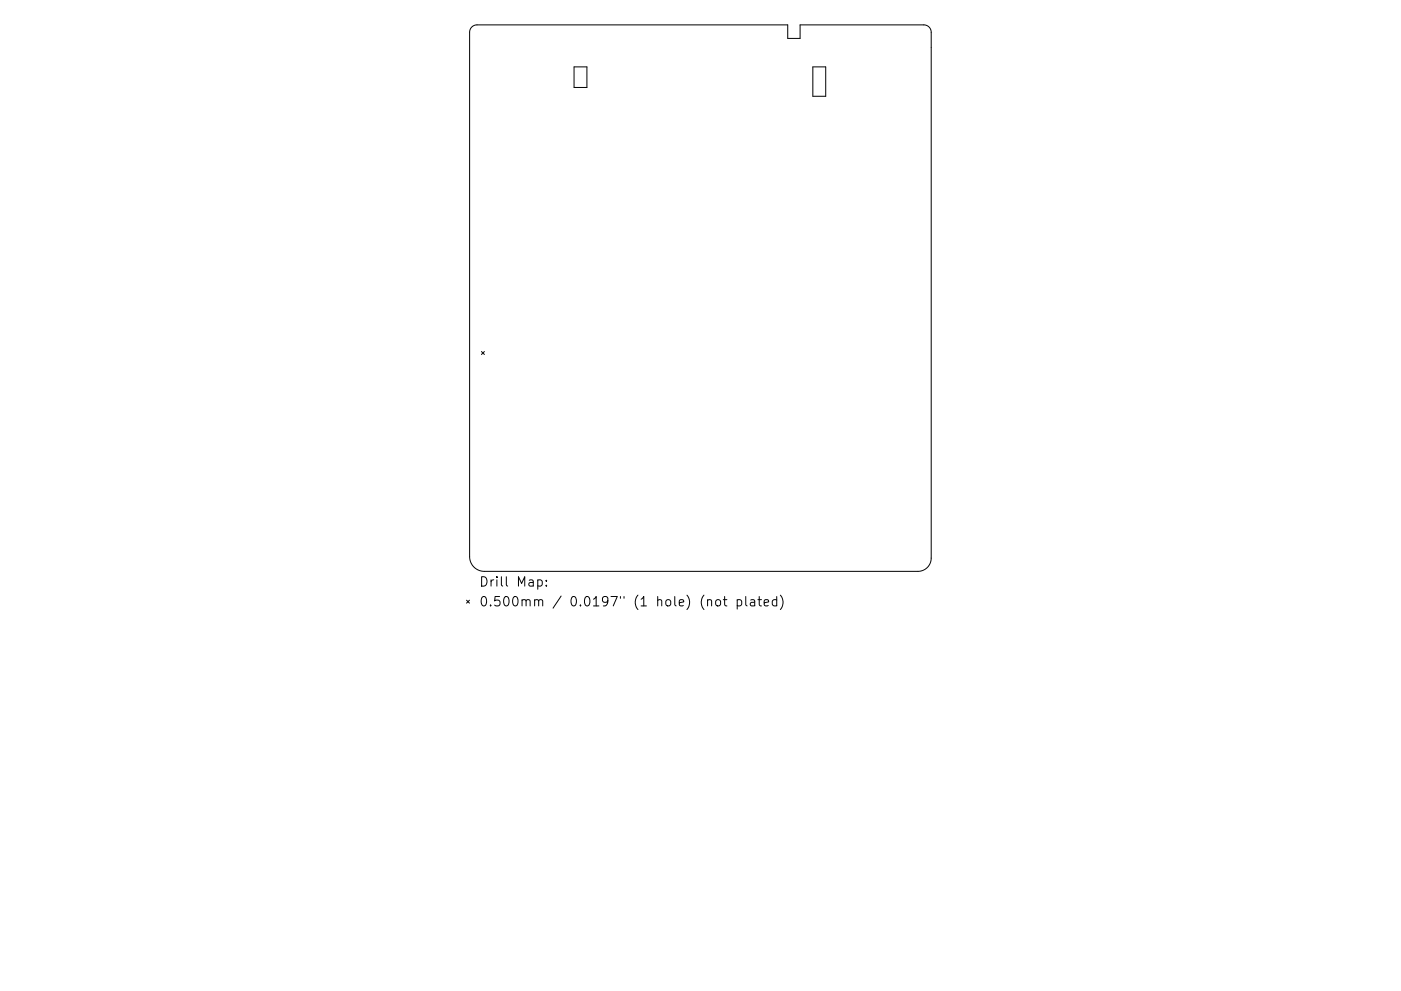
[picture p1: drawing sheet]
<svg xmlns="http://www.w3.org/2000/svg" width="297mm" height="210mm" viewBox="0 0 297 210" stroke-linecap="round" stroke-linejoin="round" font-family="sans-serif">
<defs><g id="words">
<g font-size="2.8">
<text x="101.5" y="124.5">Drill Map:</text>
<text x="101.5" y="128.7">0.500mm / 0.0197&quot; (1 hole) (not plated)</text>
</g>
</g></defs>
<g fill="none" stroke="#000" stroke-width=".21">
<path d="M100 5.7l.6-.3 .5-.1h65.9v2.8h2.6v-2.8h26.3a1.56 1.56 0 0 1 1.5 1.5v111.6a2.8 2.8 0 0 1-2.8 2.8h-91.9a3.1 3.1 0 0 1-3.1-3.1v-111.3l.1-.6zM121.7 14.2h2.7v4.4h-2.7zM172.3 14.2h2.8v6.2h-2.8zM102.1 74.6l.6 .6M102.7 74.6l-.6 .6M98.9 127.3l.6 .7M99.5 127.3l-.6 .7M114 123.1l.6-.1 .4 .4v.6l-.2 .3h-.8M115.8 124.2v.2M115.8 123.1v.2M150 127.4l.3-.2 .5 .1 .1 1.3M151.9 127.3l.2-.1a.54 .54 0 0 1 .7 .4l-.1 .8-.6 .2-.4-.4v-.6z"/>
<path d="M153.4 127.2h.7M153.6 126.6v1.7l.1 .2 .4 .1M156.3 127.3l.6-.1 .4 .4v.6l-.2 .3h-.8M156.3 127.2v2M158.1 126.6v1.7l.3 .3M159.2 127.3h.7l.1 1.3M160 127.7l-.6 .1a.39 .39 0 0 0-.3 .4 .39 .39 0 0 0 .3 .4l.6-.1M160.7 127.2h.7M161 126.6v1.7l.1 .2 .3 .1M162 127.9l1-.2-.1-.4-.6-.1-.3 .3 .1 1h.8M164.7 127.3l-.6-.1-.4 .4v.6l.2 .3h.8M164.7 126.6v2"/>
<path d="M165.4 126.3a2.29 2.29 0 0 1 0 3"/>
</g>
<use href="#words"/>
</svg>
